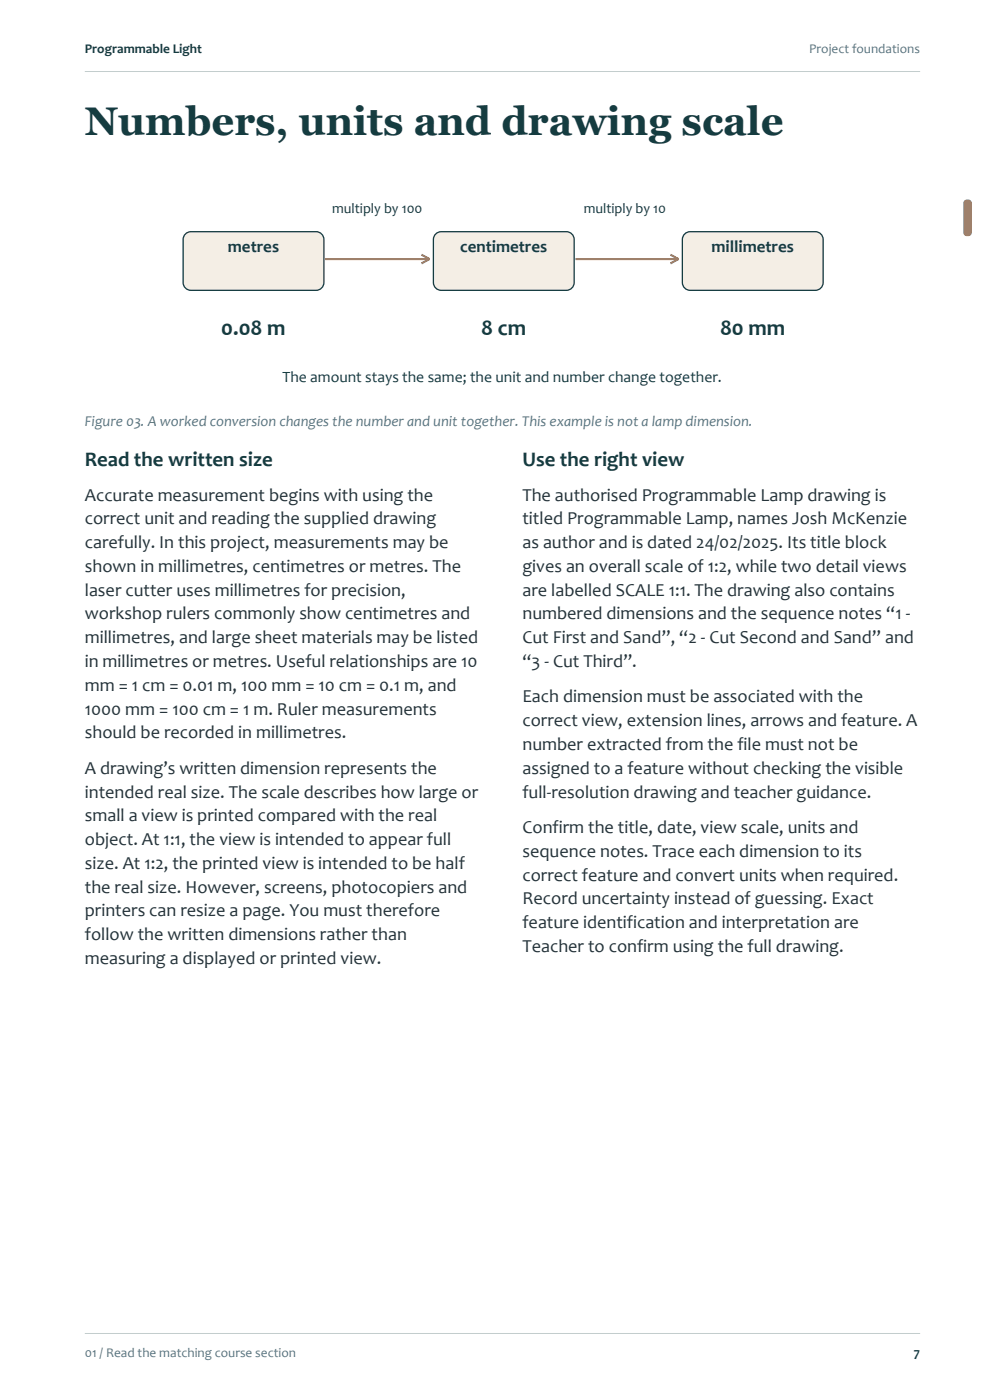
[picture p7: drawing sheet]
<svg xmlns="http://www.w3.org/2000/svg" width="210mm" height="297mm" viewBox="0 0 210 297" stroke-linecap="round" stroke-linejoin="round" font-family="sans-serif">
<defs><g id="words">
<text font-size="8.5" fill="#153c40" x="18" y="28.6">Numbers, units and drawing scale</text>
<g font-size="4.7" fill="#153c40">
<text x="46.9" y="71">0.08 m</text>
<text x="102.1" y="71">8 cm</text>
<text x="152.7" y="71">80 mm</text>
</g>
<g font-size="4.4" fill="#153c40">
<text x="18" y="98.8">Read the written size</text>
<text x="110.8" y="98.8">Use the right view</text>
</g>
<g font-size="3.9" fill="#25333a">
<text x="18" y="106.2">Accurate measurement begins with using the</text>
<text x="110.8" y="106.2">The authorised Programmable Lamp drawing is</text>
<text x="18" y="111.2">correct unit and reading the supplied drawing</text>
<text x="110.8" y="111.2">titled Programmable Lamp, names Josh McKenzie</text>
<text x="18" y="116.3">carefully. In this project, measurements may be</text>
<text x="110.8" y="116.3">as author and is dated 24/02/2025. Its title block</text>
<text x="18" y="121.3">shown in millimetres, centimetres or metres. The</text>
<text x="110.8" y="121.3">gives an overall scale of 1:2, while two detail views</text>
<text x="18" y="126.4">laser cutter uses millimetres for precision,</text>
<text x="18" y="131.4">workshop rulers commonly show centimetres and</text>
<text x="110.8" y="126.4">are labelled SCALE 1:1. The drawing also contains</text>
<text x="110.8" y="131.4">numbered dimensions and the sequence notes “1 -</text>
<text x="18" y="136.5">millimetres, and large sheet materials may be listed</text>
<text x="110.8" y="136.5">Cut First and Sand”, “2 - Cut Second and Sand” and</text>
<text x="18" y="141.5">in millimetres or metres. Useful relationships are 10</text>
<text x="110.8" y="141.5">“3 - Cut Third”.</text>
<text x="18" y="146.5">mm = 1 cm = 0.01 m, 100 mm = 10 cm = 0.1 m, and</text>
<text x="110.8" y="149">Each dimension must be associated with the</text>
<text x="18" y="151.6">1000 mm = 100 cm = 1 m. Ruler measurements</text>
<text x="110.8" y="154.1">correct view, extension lines, arrows and feature. A</text>
<text x="18" y="156.6">should be recorded in millimetres.</text>
<text x="110.8" y="159.1">number extracted from the file must not be</text>
<text x="18" y="164.1">A drawing’s written dimension represents the</text>
<text x="110.8" y="164.1">assigned to a feature without checking the visible</text>
<text x="18" y="169.2">intended real size. The scale describes how large or</text>
<text x="110.8" y="169.2">full-resolution drawing and teacher guidance.</text>
<text x="18" y="174.2">small a view is printed compared with the real</text>
<text x="18" y="179.3">object. At 1:1, the view is intended to appear full</text>
<text x="110.8" y="176.7">Confirm the title, date, view scale, units and</text>
<text x="18" y="184.3">size. At 1:2, the printed view is intended to be half</text>
<text x="110.8" y="181.8">sequence notes. Trace each dimension to its</text>
<text x="18" y="189.4">the real size. However, screens, photocopiers and</text>
<text x="110.8" y="186.8">correct feature and convert units when required.</text>
<text x="110.8" y="191.8">Record uncertainty instead of guessing. Exact</text>
<text x="18" y="194.4">printers can resize a page. You must therefore</text>
<text x="110.8" y="196.9">feature identification and interpretation are</text>
<text x="18" y="199.5">follow the written dimensions rather than</text>
<text x="110.8" y="201.9">Teacher to confirm using the full drawing.</text>
<text x="18" y="204.5">measuring a displayed or printed view.</text>
</g>
<g font-size="3.6" fill="#153c40">
<text x="48.3" y="53.4">metres</text>
<text x="97.6" y="53.4">centimetres</text>
<text x="150.9" y="53.4">millimetres</text>
</g>
<text font-size="3.3" fill="#153c40" x="59.9" y="80.9">The amount stays the same; the unit and number change together.</text>
<text font-size="3.2" fill="#54748a" x="18" y="90.3">Figure 03. A worked conversion changes the number and unit together. This example is not a lamp dimension.</text>
<g font-size="3" fill="#153c40">
<text x="70.4" y="45.3">multiply by 100</text>
<text x="123.8" y="45.3">multiply by 10</text>
</g>
<g font-size="2.8" fill="#153c40">
<text x="18" y="11.3">Programmable Light</text>
<text x="193.9" y="287.8">7</text>
</g>
<g font-size="2.8" fill="#54748a">
<text x="171.7" y="11.3">Project foundations</text>
<text x="18" y="287.8">01 / Read the matching course section</text>
</g>
</g></defs>
<path d="M18 15.2h177.2" fill="none" stroke="#c3cdcd" stroke-width=".21"/>
<path d="M204.6 42.5l.5-.2a.81 .81 0 0 1 1 .7v6.4a.9 .9 0 0 1-.9 .7 .9 .9 0 0 1-.8-.7v-6.4z" fill-rule="evenodd" fill="#b66e3c"/>
<path d="M18 282.9h177.2" fill="none" stroke="#c3cdcd" stroke-width=".21"/>
<g fill="#f4eee5" stroke="#153c40" stroke-width=".28">
<path d="M39.3 49.6l.8-.4h.4h26.5a1.66 1.66 0 0 1 1.7 1.6v9.1a1.66 1.66 0 0 1-1.7 1.7h-26.5a1.66 1.66 0 0 1-1.7-1.7v-9.1l.1-.4z" fill-rule="evenodd"/>
<path d="M92.4 49.6l.8-.4h.4h26.5a1.66 1.66 0 0 1 1.7 1.6v9.1a1.66 1.66 0 0 1-1.7 1.7h-26.5a1.66 1.66 0 0 1-1.7-1.7v-9.1l.1-.4z" fill-rule="evenodd"/>
<path d="M145.2 49.6l.8-.4h.4h26.5a1.66 1.66 0 0 1 1.7 1.6v9.1a1.66 1.66 0 0 1-1.7 1.7h-26.5a1.66 1.66 0 0 1-1.7-1.7v-9.1l.1-.4z" fill-rule="evenodd"/>
</g>
<path d="M69 55h22.1M89.4 54l1.7 1M91.1 55l-1.7 .9M122.1 55h21.8M142.2 54l1.7 1M143.9 55l-1.7 .9" fill="none" stroke="#b66e3c" stroke-width=".44"/>
<use href="#words"/>
</svg>
